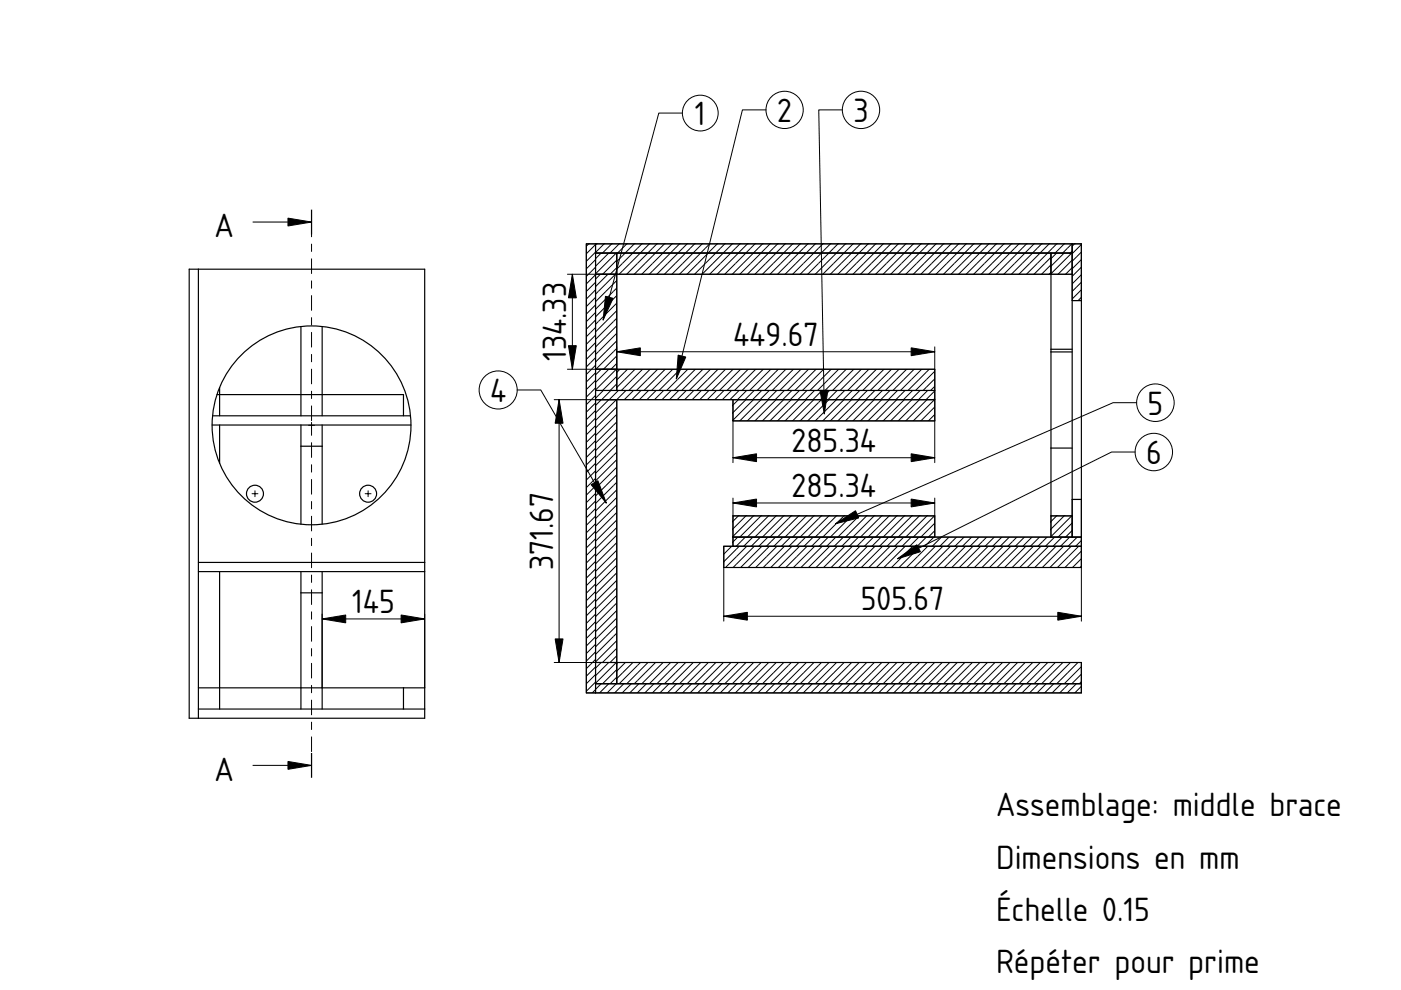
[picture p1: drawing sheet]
<svg xmlns="http://www.w3.org/2000/svg" width="297mm" height="210mm" viewBox="0 0 297 210" stroke-linecap="round" stroke-linejoin="round" font-family="sans-serif">
<defs><g id="words">
<g font-size="6.7">
<text x="147.3" y="26.6">1</text>
<text x="164.8" y="25.9">2</text>
<text x="180.9" y="25.9">3</text>
<text x="45.5" y="50.3">A</text>
<text x="120.1" y="76.6" transform="rotate(-90 120.1 76.6)">134.33</text>
<text x="155.4" y="73.3">449.67</text>
<text x="103.9" y="85.3">4</text>
<text x="243.3" y="88">5</text>
<text x="167.8" y="95.8">285.34</text>
<text x="243" y="98.4">6</text>
<text x="167.8" y="105.4">285.34</text>
<text x="117.3" y="120.9" transform="rotate(-90 117.3 120.9)">371.67</text>
<text x="74.6" y="129.9">145</text>
<text x="182.5" y="129.4">505.67</text>
<text x="45.5" y="165.5">A</text>
<text x="211.2" y="173.1">Assemblage: middle brace</text>
<text x="211.2" y="184.2">Dimensions en mm</text>
<text x="211.2" y="195.3">Échelle 0.15</text>
<text x="211.2" y="206.4">Répéter pour prime</text>
</g>
</g></defs>
<g fill="none" stroke="#000" stroke-width=".25">
<path d="M40.1 57.1h49.9v95.2h-49.9zM42.1 57.1v95.2M126.3 51.7v95.2M126.3 53.7h101M126.3 58.1h101M130.8 53.7v29.1M222.8 53.7v60.2M227.3 51.7v62.2M63.8 69.2v19M68.3 69.2v19M126.3 78.3h71.9v10.9h-42.8v-4.5M222.8 74.6h4.5"/>
<path d="M222.8 74.1h4.5M227.3 63.7h2M45 90.1h42.1M45.1 88.2h41.9M46 83.7h39.5v4.5M46.6 82.2v6M46.6 90.1v8.1M63.8 90.1v21M63.8 94.6h4.5M68.3 90.1v21M126.3 82.8h71.9M126.3 84.7h71.9"/>
<path d="M130.8 84.7v60.3M222.8 95h4.5M42.1 119.2h47.9M155.4 113.9h73.9M198.2 113.9v-4.5h-42.8v6.4M222.8 109.4h4.5M227.3 105.9h2M229.3 115.8h-75.8v4.5h75.8v-68.6h-105v95.2h105v-6.4h-103M42.1 121.2h47.9M46.6 121.2v29.1M63.8 121.2v29.1M63.8 125.7h4.5"/>
<path d="M68.3 121.2v29.1M42.1 145.8h47.9M42.1 150.3h47.9M85.5 145.8v4.5M126.3 145h103"/>
<circle cx="66.1" cy="90.2" r="21.1"/>
<circle cx="54.1" cy="104.7" r="1.8"/>
<circle cx="78" cy="104.7" r="1.8"/>
</g>
<g fill="#000" stroke="#000" stroke-width=".21">
<path d="M61.1 46.2l5 .9-5 .8zM121.4 58.1l.8 5h-1.7zM120.5 73.3h1.7l-.8 5zM128.4 62.8l1.6 .5-2.1 4.6zM130.8 74.6l5-.9v1.7zM193.2 73.7l5 .9-5 .8zM118.5 84.7l.9 5h-1.7zM143.8 75.3l1.6 .4-2 4.6zM155.4 97l5-.8v1.7zM173.9 82.8h1.6l-.7 5zM193.2 96.2l5 .8-5 .9zM125.3 102.8l1.5-.9 1.8 4.8z"/>
<path d="M155.4 106.6l5-.8v1.7zM177.1 111.1l4.3-2.8 .7 1.5zM190.3 118.5l4.1-3 .7 1.5zM193.2 105.8l5 .8-5 .9zM68.3 131.2l5-.8v1.7zM85 130.4l5 .8-5 .9zM153.5 130.7l5-.9v1.7zM224.3 129.8l5 .9-5 .8zM117.7 135.5h1.7l-.9 5zM61.1 161.4l5 .9-5 .8z"/>
<path d="M66.1 89.6v1.2zM65.4 90.2h1.3z" fill-rule="evenodd"/>
<path d="M54.1 104.1v1.2zM53.4 104.7h1.3z" fill-rule="evenodd"/>
<path d="M78 104.1v1.2zM77.4 104.7h1.3z" fill-rule="evenodd"/>
</g>
<path d="M66.1 47.1v115.2" fill="none" stroke="#000" stroke-width=".21" stroke-dasharray="3.1 1.6 1.6 1.6"/>
<g fill="none" stroke="#000" stroke-width=".21">
<path d="M144.7 24h-5l-11.8 43.9M162.4 23.3h-5l-14 57M178.6 23.3h-5l1.2 64.5M53.6 47.1h7.5M120.3 58.1h10.5M121.4 58.1v20.2M124.3 51.7h2v95.2h-2zM124.9 51.7l-.6 .6M126.3 51.7h101v2h-101zM126.3 53.7h4.5v4.4h-4.5zM126.3 58.1h4.5v20.2h-4.5zM126.3 53.4l-2 2.1"/>
<path d="M126.3 51.8l-2 2.1M126.3 55l-2 2M126.3 56.6l-2 2M126.3 59.8l-2 2M126.3 58.2l-2 2M126.5 51.7l-.3 .3M127.3 58.1l-1.1 1.1M127.5 53.6l-1.3 1.3M128.1 51.7l-1.9 1.9M128.9 58.1l-2.7 2.7M129.1 53.6l-2.9 2.9M129.7 51.7l-2 2"/>
<path d="M130.5 58.1l-4.3 4.3M130.7 53.6l-4.5 4.5M130.8 53.7h92v4.4h-92zM130.8 55.1l-3.1 3.1M130.8 56.7l-1.5 1.5M130.8 59.4l-4.6 4.6M131.3 51.7l-2 2M132.9 51.7l-2.2 2.2M134.2 53.6l-3.5 3.5M134.5 51.7l-3.8 3.8M136.1 51.7l-2 2M137.7 51.7l-6.5 6.5"/>
<path d="M139 53.6l-4.6 4.6M139.3 51.7l-6.5 6.5M140.9 51.7l-2 2M142.5 51.7l-6.5 6.5M143.8 53.6l-4.6 4.6M144.1 51.7l-6.5 6.5M145.7 51.7l-2 2M147.3 51.7l-6.5 6.5M148.6 53.6l-4.6 4.6M148.9 51.7l-6.5 6.5M150.5 51.7l-2 2M152.1 51.7l-6.5 6.5"/>
<path d="M153.4 53.6l-4.6 4.6M153.7 51.7l-6.5 6.5M155.3 51.7l-2 2M156.9 51.7l-6.5 6.5M158.2 53.6l-4.6 4.6M158.5 51.7l-6.5 6.5M160.1 51.7l-2 2M161.7 51.7l-6.5 6.5M163.3 51.7l-6.5 6.5M164.9 51.7l-6.5 6.5M166.2 53.6l-4.6 4.6M166.5 51.7l-6.5 6.5"/>
<path d="M168.1 51.7l-2 2M169.7 51.7l-6.5 6.5M171 53.6l-4.6 4.6M171.3 51.7l-6.5 6.5M172.9 51.7l-2 2M174.5 51.7l-6.5 6.5M175.8 53.6l-4.6 4.6M176.1 51.7l-6.5 6.5M177.7 51.7l-2 2M179.3 51.7l-6.5 6.5M180.6 53.6l-4.6 4.6M180.9 51.7l-6.5 6.5"/>
<path d="M182.5 51.7l-2 2M184.1 51.7l-6.5 6.5M185.4 53.6l-4.6 4.6M185.7 51.7l-6.5 6.5M187.3 51.7l-2 2M188.9 51.7l-6.5 6.5M190.2 53.6l-4.6 4.6M190.5 51.7l-6.5 6.5M192.1 51.7l-2 2M193.7 51.7l-6.5 6.5M195 53.6l-4.6 4.6M195.3 51.7l-6.5 6.5"/>
<path d="M196.9 51.7l-2 2M198.5 51.7l-6.5 6.5M199.8 53.6l-4.6 4.6M200.1 51.7l-6.5 6.5M201.7 51.7l-2 2M203.3 51.7l-6.5 6.5M204.6 53.6l-4.6 4.6M204.9 51.7l-6.5 6.5M206.5 51.7l-2 2M208.1 51.7l-6.5 6.5M209.4 53.6l-4.6 4.6M209.7 51.7l-6.5 6.5"/>
<path d="M211.3 51.7l-2 2M212.9 51.7l-6.5 6.5M214.2 53.6l-4.6 4.6M214.5 51.7l-6.5 6.5M216.1 51.7l-2 2M217.7 51.7l-6.5 6.5M219 53.6l-4.6 4.6M219.3 51.7l-6.5 6.5M220.9 51.7l-2 2M222.5 51.7l-6.5 6.5M222.8 53.7h4.5v4.4h-4.5zM222.9 56.1l-2.1 2.1"/>
<path d="M222.9 57.7l-.5 .5M222.9 54.5l-3.7 3.7M224.1 53.6l-1.3 1.3M224.1 51.7l-6.5 6.5M225.7 53.6l-2.9 2.9M225.7 51.7l-2.1 2M227.3 53.6l-4.5 4.5M227.3 51.7l-2.1 2M227.3 51.7h2v12h-2zM227.4 53.2l-.6 .5M227.4 55.1l-3.1 3.1M227.4 56.7l-1.5 1.5"/>
<path d="M227.9 51.7l-.6 .5M229.3 51.8l-2 2M229.3 53.4l-2 2M229.3 56.6l-2 2M229.3 55l-2 2M229.3 58.2l-2 2M229.3 59.8l-2 2M126.3 78.3h4.5v4.5h-4.5zM126.3 61.4l-2 2M126.3 63l-2 2M126.3 66.2l-2 2M126.3 64.6l-2 2"/>
<path d="M126.3 67.8l-2 2M126.3 69.4l-2 2M126.3 72.6l-2 2M126.3 71l-2 2M126.3 74.2l-2 2M126.3 75.8l-2 2M126.3 79l-2 2M126.3 77.4l-2 2M127.5 78.2l-1.3 1.3M129.1 78.2l-2.9 2.9M130.7 78.2l-4.5 4.5M130.8 78.3h67.4v4.5h-67.4z"/>
<path d="M130.8 73.5v4.8h-10.5M130.8 74.6h67.4M130.8 79.7l-3.1 3.1M130.8 61l-4.6 4.6M130.8 62.6l-4.6 4.6M130.8 64.2l-4.6 4.6M130.8 65.8l-4.6 4.6M130.8 67.4l-4.6 4.6M130.8 69l-4.6 4.6M130.8 70.6l-4.6 4.6M130.8 72.2l-4.6 4.6M130.8 73.8l-4.5 4.5"/>
<path d="M130.8 75.4l-2.9 2.9M130.8 77l-1.3 1.3M131.5 78.2l-.8 .8M133.1 78.2l-2.4 2.4M134.7 78.2l-4 4M136.3 78.2l-4.6 4.6M137.9 78.2l-4.6 4.6M139.5 78.2l-4.6 4.6M141.1 78.2l-4.6 4.6M142.7 78.2l-4.6 4.6M144.3 78.2l-4.6 4.6M145.9 78.2l-4.6 4.6"/>
<path d="M147.5 78.2l-4.6 4.6M149.1 78.2l-4.6 4.6M150.7 78.2l-4.6 4.6M152.3 78.2l-4.6 4.6M153.9 78.2l-4.6 4.6M155.5 78.2l-4.6 4.6M157.1 78.2l-4.6 4.6M158.7 78.2l-4.6 4.6M160.3 78.2l-4.6 4.6M161.9 78.2l-4.6 4.6M163.5 78.2l-4.6 4.6M165.1 78.2l-4.6 4.6"/>
<path d="M166.7 78.2l-4.6 4.6M168.3 78.2l-4.6 4.6M169.9 78.2l-4.6 4.6M171.5 78.2l-4.6 4.6M173.1 78.2l-4.6 4.6M174.7 78.2l-4.6 4.6M176.3 78.2l-4.6 4.6M177.9 78.2l-4.6 4.6M179.5 78.2l-4.6 4.6M181.1 78.2l-4.6 4.6M182.7 78.2l-4.6 4.6M184.3 78.2l-4.6 4.6"/>
<path d="M185.9 78.2l-4.6 4.6M187.5 78.2l-4.6 4.6M189.1 78.2l-4.6 4.6M190.7 78.2l-4.6 4.6M192.3 78.2l-4.6 4.6M193.9 78.2l-4.6 4.6M195.5 78.2l-4.6 4.6M197.1 78.2l-4.6 4.6M198.2 73.5v4.8M198.2 78.7l-4.1 4.1M229.3 63l-.8 .8M229.3 61.4l-2 2"/>
<path d="M109.7 82.7h5l13.9 24M117.5 84.7h13.3M118.5 84.7v55.8M126.3 84.7h4.5v55.8h-4.5zM126.3 82.8h71.9v1.9h-71.9zM126.3 80.6l-2 2M126.3 82.2l-2 2M126.3 85.4l-2 2M126.3 83.8l-2 2M126.3 87l-2 2M126.3 88.6l-2 2M126.3 91.8l-2 2"/>
<path d="M126.3 90.2l-2 2M126.3 93.4l-2 2M126.3 95l-2 2M126.3 98.2l-2 2M126.3 96.6l-2 2M126.3 99.8l-2 2M126.4 82.7l-.2 .2M127.5 84.7l-1.3 1.3M128 82.7l-1.8 1.8M129.1 84.7l-2.9 2.9M129.6 82.7l-2.1 2.1M130.7 84.7l-4.5 4.5"/>
<path d="M130.8 86.2l-4.6 4.6M130.8 87.8l-4.6 4.6M130.8 89.4l-4.6 4.6M130.8 91l-4.6 4.6M130.8 92.6l-4.6 4.6M130.8 94.2l-4.6 4.6M130.8 95.8l-4.6 4.6M130.8 97.4l-4.6 4.6M130.8 99l-4.6 4.6M130.8 81.3l-1.5 1.5M131.2 82.7l-2.1 2.1M132.8 82.7l-2.1 2.1"/>
<path d="M134.4 82.7l-2.1 2.1M136 82.7l-2.1 2.1M137.6 82.7l-2.1 2.1M139.2 82.7l-2.1 2.1M140.8 82.7l-2.1 2.1M142.4 82.7l-2.1 2.1M144 82.7l-2.1 2.1M145.6 82.7l-2.1 2.1M147.2 82.7l-2.1 2.1M148.8 82.7l-2.1 2.1M150.4 82.7l-2.1 2.1M152 82.7l-2.1 2.1"/>
<path d="M153.6 82.7l-2.1 2.1M155.2 82.7l-2.1 2.1M155.4 84.7h42.8v4.5h-42.8zM155.4 97h42.8M155.4 89.2v8.9M156.6 84.7l-1.2 1.2M156.8 82.7l-2.1 2.1M158.2 84.7l-2.8 2.8M158.4 82.7l-2.1 2.1M159.8 84.7l-4.4 4.4M160 82.7l-2.1 2.1M161.4 84.7l-4.6 4.6"/>
<path d="M161.6 82.7l-2.1 2.1M163 84.7l-4.6 4.6M163.2 82.7l-2.1 2.1M164.6 84.7l-4.6 4.6M164.7 82.7l-2 2.1M166.2 84.7l-4.6 4.6M166.3 82.7l-2 2.1M167.8 84.7l-4.6 4.6M167.9 82.7l-2 2.1M169.4 84.7l-4.6 4.6M169.5 82.7l-2 2.1M171 84.7l-4.6 4.6"/>
<path d="M171.1 82.7l-2 2.1M172.6 84.7l-4.6 4.6M172.7 82.7l-2 2.1M174.2 84.7l-4.6 4.6M174.3 82.7l-2 2.1M175.8 84.7l-4.6 4.6M175.9 82.7l-2 2.1M176.8 99.3h.1M177.4 84.7l-4.6 4.6M177.5 82.7l-2 2.1M179 84.7l-4.6 4.6M179.1 82.7l-2 2.1"/>
<path d="M180.6 84.7l-4.6 4.6M180.7 82.7l-2 2.1M182.2 84.7l-4.6 4.6M182.3 82.7l-2 2.1M183.8 84.7l-4.6 4.6M183.9 82.7l-2 2.1M185.4 84.7l-4.6 4.6M185.5 82.7l-2 2.1M187 84.7l-4.6 4.6M187.1 82.7l-2 2.1M188.6 84.7l-4.6 4.6M188.7 82.7l-2 2.1"/>
<path d="M190.2 84.7l-4.6 4.6M190.3 82.7l-2 2.1M191.8 84.7l-4.6 4.6M191.9 82.7l-2 2.1M193.4 84.7l-4.6 4.6M193.5 82.7l-2 2.1M195 84.7l-4.6 4.6M195.1 82.7l-2 2.1M196.6 84.7l-4.6 4.6M196.7 82.7l-2 2.1M198.2 84.7l-4.6 4.6M198.2 89.2v8.9"/>
<path d="M198.2 80.3l-2.5 2.5M198.2 81.9l-.9 .9M198.2 84.4l-.3 .4M198.2 86.2l-3 3.1M198.2 87.8l-1.4 1.5M198.2 82.8l-1.9 2M240.7 95.8h-5l-45.4 22.7M241 85.4h-5l-58.9 25.7M126.3 101.4l-2 2M126.3 104.6l-2 2M126.3 103l-2 2M126.3 106.2l-2 2"/>
<path d="M126.3 107.8l-2 2M126.3 111l-2 2M126.3 109.4l-2 2M126.3 112.6l-2 2M126.3 114.2l-2 2M126.3 117.4l-2 2M126.3 115.8l-2 2M126.3 119l-2 2M130.8 100.6l-4.6 4.6M130.8 102.2l-4.6 4.6M130.8 103.8l-4.6 4.6M130.8 105.4l-4.6 4.6"/>
<path d="M130.8 107l-4.6 4.6M130.8 108.6l-4.6 4.6M130.8 110.2l-4.6 4.6M130.8 111.8l-4.6 4.6M130.8 113.4l-4.6 4.6M130.8 115l-4.6 4.6M130.8 116.6l-4.6 4.6M130.8 118.2l-4.6 4.6M130.8 119.8l-4.6 4.6M153.5 115.8h75.8v4.5h-75.8zM153.6 115.8l-.2 .1M155.2 115.8l-1.8 1.7"/>
<path d="M155.4 109.4h42.8v4.5h-42.8zM155.4 113.9h73.9v1.9h-73.9zM155.4 105.6v3.8M155.4 106.6h42.8M156.5 113.8l-1.1 1.1M156.6 109.3l-1.2 1.3M156.8 115.8l-3.4 3.3M158.1 113.8l-2.1 2.1M158.2 109.3l-2.8 2.9M158.4 115.8l-4.6 4.6M159.7 113.8l-2.1 2.1M159.8 109.3l-4.4 4.5"/>
<path d="M160 115.8l-4.6 4.6M161.3 113.8l-2.1 2.1M161.4 109.3l-4.6 4.6M161.6 115.8l-4.6 4.6M162.9 113.8l-2.1 2.1M163 109.3l-4.6 4.6M163.2 115.8l-4.6 4.6M164.5 113.8l-2.1 2.1M164.6 109.3l-4.6 4.6M164.8 115.8l-4.6 4.6M166.1 113.8l-2.1 2.1M166.2 109.3l-4.6 4.6"/>
<path d="M166.4 115.8l-4.6 4.6M167.7 113.8l-2.1 2.1M167.8 109.3l-4.6 4.6M168 115.8l-4.6 4.6M169.3 113.8l-2.1 2.1M169.4 109.3l-4.6 4.6M169.6 115.8l-4.6 4.6M170.9 113.8l-2.1 2.1M171 109.3l-4.6 4.6M171.2 115.8l-4.6 4.6M172.5 113.8l-2.1 2.1M172.6 109.3l-4.6 4.6"/>
<path d="M172.8 115.8l-4.6 4.6M174.1 113.8l-2.1 2.1M174.2 109.3l-4.6 4.6M174.4 115.8l-4.6 4.6M175.7 113.8l-2.1 2.1M175.8 109.3l-4.6 4.6M176 115.8l-4.6 4.6M177.3 113.8l-2.1 2.1M177.4 109.3l-4.6 4.6M177.6 115.8l-4.6 4.6M178.9 113.8l-2.1 2.1M179 109.3l-4.6 4.6"/>
<path d="M179.2 115.8l-4.6 4.6M180.5 113.8l-2.1 2.1M180.6 109.3l-4.6 4.6M180.8 115.8l-4.6 4.6M182.1 113.8l-2.1 2.1M182.2 109.3l-4.6 4.6M182.4 115.8l-4.6 4.6M183.7 113.8l-2.1 2.1M183.8 109.3l-4.6 4.6M184 115.8l-4.6 4.6M185.3 113.8l-2.1 2.1M185.4 109.3l-4.6 4.6"/>
<path d="M185.6 115.8l-4.6 4.6M186.9 113.8l-2.1 2.1M187 109.3l-4.6 4.6M187.2 115.8l-4.6 4.6M188.5 113.8l-2.1 2.1M188.6 109.3l-4.6 4.6M188.8 115.8l-4.6 4.6M190.1 113.8l-2.1 2.1M190.2 109.3l-4.6 4.6M190.4 115.8l-4.6 4.6M191.7 113.8l-2.1 2.1M191.8 109.3l-4.6 4.6"/>
<path d="M192 115.8l-4.6 4.6M193.3 113.8l-2.1 2.1M193.4 109.3l-4.6 4.6M193.6 115.8l-4.6 4.6M194.9 113.8l-2.1 2.1M195 109.3l-4.6 4.6M195.2 115.8l-4.6 4.6M196.5 113.8l-2.1 2.1M196.6 109.3l-4.6 4.6M196.8 115.8l-4.6 4.6M198.1 113.8l-2.1 2.1M198.2 109.3l-4.6 4.6"/>
<path d="M198.2 105.6v3.8M198.2 110.9l-3 3M198.2 112.5l-1.4 1.4M198.4 115.8l-4.6 4.6M199.7 113.8l-2.1 2.1M200 115.8l-4.6 4.6M201.3 113.8l-2.1 2.1M201.6 115.8l-4.6 4.6M202.9 113.8l-2.1 2.1M203.2 115.8l-4.6 4.6M204.5 113.8l-2.1 2.1M204.8 115.8l-4.6 4.6"/>
<path d="M206.1 113.8l-2.1 2.1M206.4 115.8l-4.6 4.6M207.7 113.8l-2.1 2.1M208 115.8l-4.6 4.6M209.3 113.8l-2.1 2.1M209.6 115.8l-4.6 4.6M210.9 113.8l-2.1 2.1M211.2 115.8l-4.6 4.6M212.5 113.8l-2.1 2.1M212.8 115.8l-4.6 4.6M214.1 113.8l-2.1 2.1M214.4 115.8l-4.6 4.6"/>
<path d="M215.7 113.8l-2.1 2.1M216 115.8l-4.6 4.6M217.3 113.8l-2.1 2.1M217.6 115.8l-4.6 4.6M218.9 113.8l-2.1 2.1M219.2 115.8l-4.6 4.6M220.5 113.8l-2.1 2.1M220.8 115.8l-4.6 4.6M222 113.8l-2 2.1M222.3 115.8l-4.5 4.6M222.8 109.4h4.5v4.5h-4.5zM223.6 113.8l-2 2.1"/>
<path d="M223.9 115.8l-4.5 4.6M224.1 109.3l-1.3 1.3M225.2 113.8l-2 2.1M225.5 115.8l-4.5 4.6M225.7 109.3l-2.9 2.9M226.8 113.8l-2 2.1M227.1 115.8l-4.6 4.6M227.3 109.3l-4.5 4.5M227.3 105.9h2v8h-2zM227.4 110.8l-3.1 3.1M227.4 112.4l-1.5 1.5M228.4 113.8l-2 2.1"/>
<path d="M228.7 115.8l-4.6 4.6M229.3 116.8l-3.6 3.6M229.3 118.4l-2 2M229.3 120l-.4 .4M229.3 114.5l-1.3 1.4M68.3 131.2h21.7M68.3 130.2v15.6M90 130.2v15.6M126.3 120.6l-2 2M126.3 123.8l-2 2M126.3 122.2l-2 2M126.3 125.4l-2 2"/>
<path d="M126.3 127l-2 2M126.3 130.2l-2 2M126.3 128.6l-2 2M126.3 131.8l-2 2M126.3 133.4l-2 2M126.3 136.6l-2 2M126.3 135l-2 2M126.3 138.2l-2 2M126.3 139.8l-2 2M130.8 121.4l-4.6 4.6M130.8 123l-4.6 4.6M130.8 124.6l-4.6 4.6"/>
<path d="M130.8 126.2l-4.6 4.6M130.8 127.8l-4.6 4.6M130.8 129.4l-4.6 4.6M130.8 131l-4.6 4.6M130.8 132.6l-4.6 4.6M130.8 134.2l-4.6 4.6M130.8 135.8l-4.6 4.6M130.8 137.4l-3.1 3.1M130.8 139l-1.5 1.5M153.5 130.7h75.8M153.5 120.3v11.4M229.3 120.3v11.4"/>
<path d="M117.5 140.5h13.3M126.3 140.5h4.5v4.5h-4.5zM126.3 145h103v1.9h-103zM126.3 143l-2 2M126.3 141.4l-2 2M126.3 144.6l-2 2M126.3 146.2l-.8 .8M127.5 140.4l-1.3 1.3M127.5 144.9l-1.3 1.3M129.1 140.4l-2.9 2.9M129.1 144.9l-2 2.1M130.7 140.4l-4.5 4.5"/>
<path d="M130.7 144.9l-2 2.1M130.8 140.5h98.5v4.5h-98.5zM130.8 141.9l-3.1 3.1M130.8 143.5l-1.5 1.5M131 140.4l-.3 .3M132.3 144.9l-2 2.1M132.6 140.4l-1.9 1.9M133.9 144.9l-2 2.1M134.2 140.4l-3.5 3.5M135.5 144.9l-2 2.1M135.8 140.4l-4.6 4.6M137.1 144.9l-2 2.1"/>
<path d="M137.4 140.4l-4.6 4.6M138.7 144.9l-2 2.1M139 140.4l-4.6 4.6M140.3 144.9l-2 2.1M140.6 140.4l-4.6 4.6M141.9 144.9l-2 2.1M142.2 140.4l-4.6 4.6M143.5 144.9l-2 2.1M143.8 140.4l-4.6 4.6M145.1 144.9l-2 2.1M145.4 140.4l-4.6 4.6M146.7 144.9l-2 2.1"/>
<path d="M147 140.4l-4.6 4.6M148.3 144.9l-2 2.1M148.6 140.4l-4.6 4.6M149.9 144.9l-2 2.1M150.2 140.4l-4.6 4.6M151.5 144.9l-2 2.1M151.8 140.4l-4.6 4.6M153.1 144.9l-2 2.1M153.4 140.4l-4.6 4.6M154.7 144.9l-2 2.1M155 140.4l-4.6 4.6M156.3 144.9l-2 2.1"/>
<path d="M156.6 140.4l-4.6 4.6M157.9 144.9l-2 2.1M158.2 140.4l-4.6 4.6M159.5 144.9l-2 2.1M159.8 140.4l-4.6 4.6M161.1 144.9l-2 2.1M161.4 140.4l-4.6 4.6M162.7 144.9l-2 2.1M163 140.4l-4.6 4.6M164.3 144.9l-2 2.1M164.6 140.4l-4.6 4.6M165.9 144.9l-2.1 2.1"/>
<path d="M166.2 140.4l-4.6 4.6M167.5 144.9l-2.1 2.1M167.8 140.4l-4.6 4.6M169.1 144.9l-2.1 2.1M169.4 140.4l-4.6 4.6M170.7 144.9l-2.1 2.1M171 140.4l-4.6 4.6M172.3 144.9l-2.1 2.1M172.6 140.4l-4.6 4.6M173.9 144.9l-2.1 2.1M174.2 140.4l-4.6 4.6M175.5 144.9l-2.1 2.1"/>
<path d="M175.8 140.4l-4.6 4.6M177.1 144.9l-2.1 2.1M177.4 140.4l-4.6 4.6M178.7 144.9l-2.1 2.1M179 140.4l-4.6 4.6M180.3 144.9l-2.1 2.1M180.6 140.4l-4.6 4.6M181.9 144.9l-2.1 2.1M182.2 140.4l-4.6 4.6M183.5 144.9l-2.1 2.1M183.8 140.4l-4.6 4.6M185.1 144.9l-2.1 2.1"/>
<path d="M185.4 140.4l-4.6 4.6M186.7 144.9l-2.1 2.1M187 140.4l-4.6 4.6M188.3 144.9l-2.1 2.1M188.6 140.4l-4.6 4.6M189.9 144.9l-2.1 2.1M190.2 140.4l-4.6 4.6M191.5 144.9l-2.1 2.1M191.8 140.4l-4.6 4.6M193.1 144.9l-2.1 2.1M193.4 140.4l-4.6 4.6M194.7 144.9l-2.1 2.1"/>
<path d="M195 140.4l-4.6 4.6M196.3 144.9l-2.1 2.1M196.6 140.4l-4.6 4.6M197.9 144.9l-2.1 2.1M198.2 140.4l-4.6 4.6M199.5 144.9l-2.1 2.1M199.8 140.4l-4.6 4.6M201.1 144.9l-2.1 2.1M201.4 140.4l-4.6 4.6M202.7 144.9l-2.1 2.1M203 140.4l-4.6 4.6M204.3 144.9l-2.1 2.1"/>
<path d="M204.6 140.4l-4.6 4.6M205.9 144.9l-2.1 2.1M206.2 140.4l-4.6 4.6M207.5 144.9l-2.1 2.1M207.8 140.4l-4.6 4.6M209.1 144.9l-2.1 2.1M209.4 140.4l-4.6 4.6M210.7 144.9l-2.1 2.1M211 140.4l-4.6 4.6M212.3 144.9l-2.1 2.1M212.6 140.4l-4.6 4.6M213.9 144.9l-2.1 2.1"/>
<path d="M214.2 140.4l-4.6 4.6M215.5 144.9l-2.1 2.1M215.8 140.4l-4.6 4.6M217.1 144.9l-2.1 2.1M217.4 140.4l-4.6 4.6M218.7 144.9l-2.1 2.1M219 140.4l-4.6 4.6M220.3 144.9l-2.1 2.1M220.6 140.4l-4.6 4.6M221.9 144.9l-2.1 2.1M222.2 140.4l-4.6 4.6M223.5 144.9l-2.1 2.1"/>
<path d="M223.8 140.4l-4.6 4.6M225.1 144.9l-2.1 2.1M225.4 140.4l-4.6 4.6M226.7 144.9l-2.1 2.1M227 140.4l-4.6 4.6M228.3 144.9l-2.1 2.1M228.6 140.4l-4.6 4.6M229.3 145.5l-1.5 1.5M229.3 141.3l-3.7 3.7M229.3 144.5l-.5 .5M229.3 142.9l-2.1 2.1M53.6 162.3h7.5"/>
<circle cx="148.5" cy="24" r="3.8"/>
<circle cx="166.4" cy="23.3" r="3.9"/>
<circle cx="182.5" cy="23.3" r="4"/>
<circle cx="105.6" cy="82.7" r="4"/>
<circle cx="244.6" cy="95.8" r="4"/>
<circle cx="245" cy="85.4" r="4"/>
</g>
<path d="M66.1 44.6v5M66.1 159.8v5" fill="none" stroke="#000" stroke-width=".26"/>
<use href="#words"/>
</svg>
